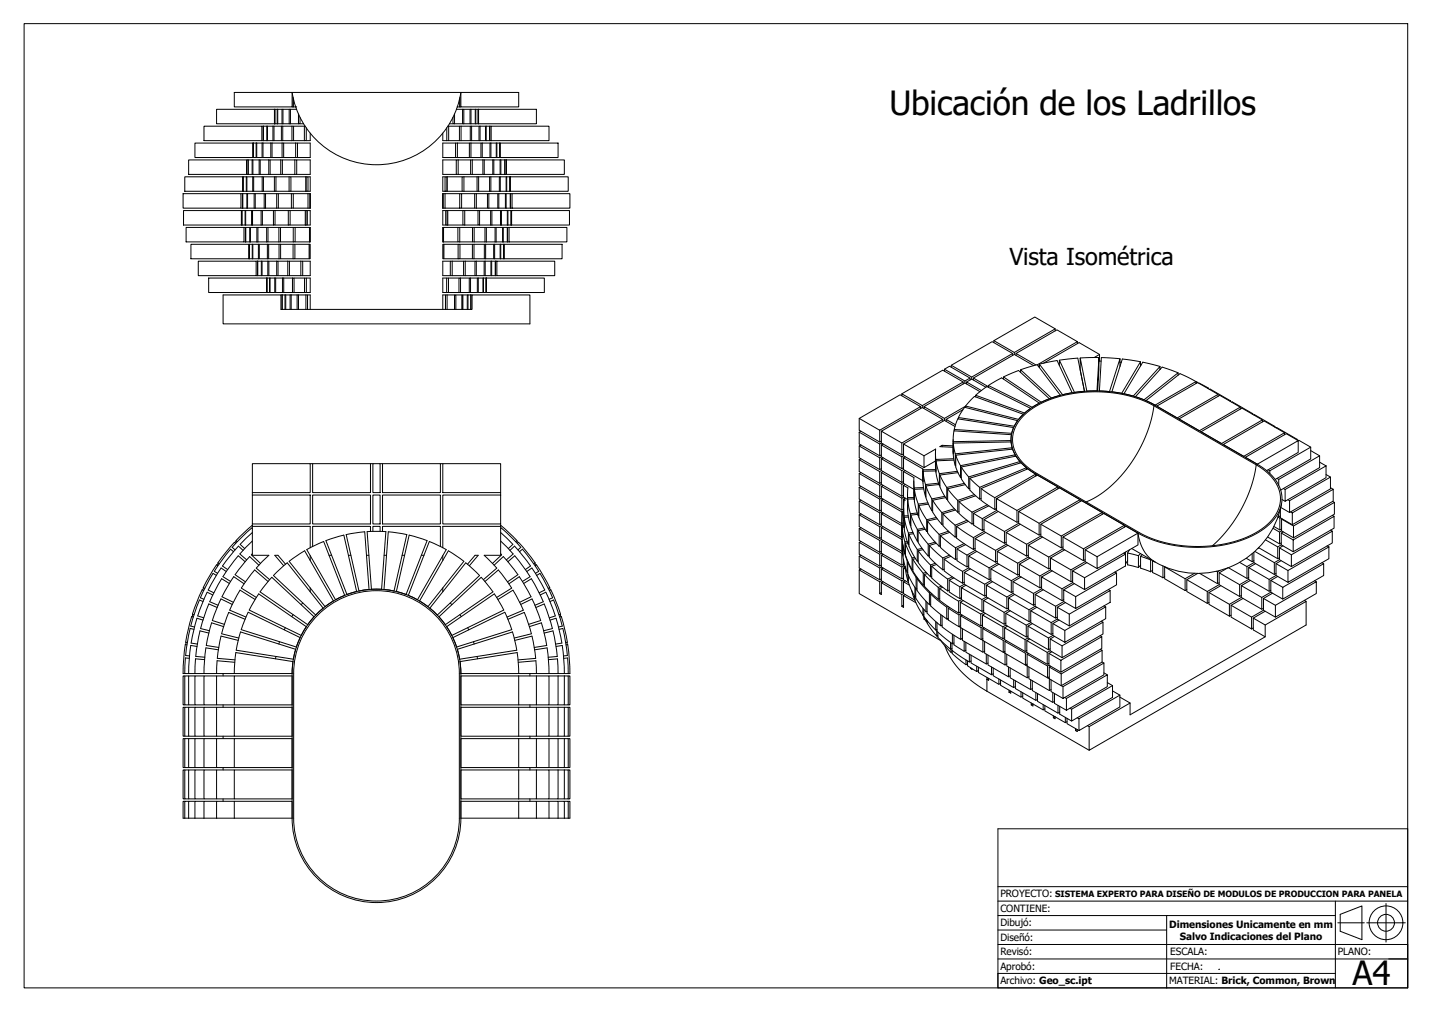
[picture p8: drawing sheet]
<svg xmlns="http://www.w3.org/2000/svg" width="297mm" height="210mm" viewBox="0 0 297 210" stroke-linecap="round" stroke-linejoin="round" font-family="sans-serif">
<defs><g id="words">
<g font-size="6.9">
<text x="184.5" y="23.9">Ubicación de los Ladrillos</text>
<text x="280.6" y="204.4">A4</text>
</g>
<text font-size="4.8" x="209.4" y="54.9">Vista Isométrica</text>
<g font-size="2.1">
<text x="207.5" y="189.2">CONTIENE:</text>
<text x="207.5" y="186.2">PROYECTO:</text>
<text x="207.5" y="195.2">Diseñó:</text>
<text x="207.5" y="192.2">Dibujó:</text>
<text x="242.5" y="192.5">Dimensiones Unicamente en mm</text>
<text x="244.7" y="194.9">Salvo Indicaciones del Plano</text>
<text x="207.5" y="201.2">Aprobó:</text>
<text x="207.5" y="198.2">Revisó:</text>
<text x="242.7" y="198.2">ESCALA:</text>
<text x="242.7" y="201.2">FECHA:</text>
<text x="277.5" y="198.2">PLANO:</text>
<text x="207.5" y="204.2">Archivo: Geo_sc.ipt</text>
<text x="242.5" y="204.2">MATERIAL: Brick, Common, Brown</text>
</g>
<text font-size="1.8" x="218.9" y="186.1">SISTEMA EXPERTO PARA DISEÑO DE MODULOS DE PRODUCCION PARA PANELA</text>
</g></defs>
<!-- layer: Visible (ISO) -->
<g fill="none" stroke="#000" stroke-width=".21">
<path d="M48.6 19.2h12v3h-12zM60.6 19.2h35M60.6 19.2a17.7 17.7 0 0 0 17.5 15 17.7 17.7 0 0 0 17.5-15M95.6 19.2h12v3h-12zM38.3 36.7h12v3h-12zM39.1 33.2h12v3h-12zM40.4 29.7h12v3h-12zM42.3 26.2h12v3h-12zM44.9 22.7h12v3h-12zM50.3 36.7h.8M50.3 39.7h.8M50.4 36.7v3"/>
<path d="M50.5 36.7v3M51.1 36.7h.1v3h-.1M51.1 36.7v3M51.1 36.2h7.1M51.1 33.2h.3M51.2 36.7h1.2M51.2 39.7h1.2M51.4 33.2l.1 3M51.4 33.2v3M51.5 33.2h.8M52.3 33.2h.2v3M52.3 33.2v3"/>
<path d="M52.4 36.7h.2v3h-.2M52.4 36.7v3M52.4 29.7h6.1M52.4 32.7h.7M52.5 33.2h1.3M52.6 29.7l-.1 3zM52.6 36.7h1.8M52.6 39.7h1.8M53.1 29.7v3M53.3 29.7v3h-.2M53.3 32.7h1.1M53.8 33.2h.2v3"/>
<path d="M53.8 33.2v3M54 33.2h1.7M54.3 26.2h6.3M54.3 29.2h6.3M54.4 29.7v3M54.4 36.7h.2v3h-.2M54.4 36.7v3M54.6 29.7v3h-.2M54.6 32.7h1.6M54.6 26.2v3M54.6 36.7h5.4M54.6 39.7h2.3"/>
<path d="M55.3 26.2v3M55.5 26.2v3M55.7 33.2h.3v3M55.7 33.2v3M56 33.2h2.2M56.2 29.7v3M56.4 29.7v3h-.2M56.4 32.7h2.1M56.6 26.2v3M56.8 26.2v3M56.9 36.7v3M56.9 25.7h5"/>
<path d="M56.9 22.7h4.6M57 22.7v3M57.2 36.7v3h-.3M57.2 39.7h2.8M57.5 22.7v3M57.6 22.7v3M58.2 33.2h.4v3h-.4M58.2 33.2v3M58.4 26.2v3M58.5 22.7v3M58.5 29.7h.3v3h-.3M58.5 29.7v3"/>
<path d="M58.6 36.2h2.6M58.6 33.2h2.6M58.7 26.2v3M58.7 22.7v3M58.8 29.7h2.5M58.8 32.7h2.5M60 36.7h.3v3h-.3M60 36.7v3M60 22.7v3M60.3 22.7v3M60.3 36.7h3.2M60.3 39.7h3.2"/>
<path d="M60.6 26.2h.3v3h-.3M60.6 26.2v3M60.6 22.2h.2M60.8 20.1v2.1M60.9 20.5l-.1 1.7M60.9 22.2h.4M60.9 26.2h2.4M60.9 29.2h2.2M61.2 33.2h.3v3h-.3M61.2 33.2v3M61.3 29.7h.4v3h-.4M61.3 29.7v3"/>
<path d="M61.3 22.2h.1M61.5 33.2h2.8v3h-2.8M61.7 29.7h2.6v3h-2.6M61.9 23.6v2.1M62.2 24.3v1.4h-.3M62.2 25.7h.8M63.1 26.2v3M63.5 36.7v3M63.5 36.7h.4v3h-.4M63.5 26.5v2.7h-.4M63.9 36.7h.4v3h-.4M64.3 27.6v1.6h-.8"/>
<path d="M91.8 27.6v1.6h.9M92.3 36.7h.4v3h-.4zM92.3 36.7h-.5v3h.5M92.7 26.5v2.7M92.9 26.2h2.4M93.1 26.2v3h-.4M93.1 29.2h2.2M93.2 25.7h.8M94 24.3v1.4h.3M94.3 25.7h1.6M94.3 23.6v2.1M94.5 29.7h-2.7v3h2.7"/>
<path d="M94.6 33.2h-2.8v3h2.8M94.7 22.7h1.2M94.9 22.2h.4M94.9 22.2h.1M94.9 29.7h-.4v3h.4M94.9 29.7h2.5M94.9 32.7h2.5M94.9 29.7v3M95 33.2h-.4v3h.4M95 36.2h2.6M95 33.2h2.6M95 33.2v3"/>
<path d="M95.3 20.5l.1 1.7M95.4 22.2h.2M95.4 20.1v2.1M95.6 26.2h-.3v3h.3M95.6 26.2h1.9M95.6 29.2h1.9M95.6 26.2v3M95.9 36.7h-3.2v3h3.2M95.9 22.7h.3v3M95.9 22.7v3h.3M96.2 25.7h1.3M96.2 22.7h1.3"/>
<path d="M96.2 36.7h-.3v3h.3M96.2 36.7h5.4M96.2 39.7h2.8M96.2 36.7v3M97.7 29.7h-.3v3h.3M97.7 29.7h2.1M97.7 32.7h2.1M97.7 29.7v3M97.7 22.7h-.2v3h.2M97.7 25.7h.9M97.7 22.7h.9M97.7 22.7v3"/>
<path d="M97.8 26.2h-.3v3h.3M97.8 26.2h1.6M97.8 29.2h1.6M97.8 26.2v3M98 33.2h-.4v3h.4M98 36.2h2.2M98 33.2h7.1M98 33.2v3M98.7 22.7h-.1v3h.1M98.7 25.7h.6M98.7 22.7h.6M98.7 22.7v3"/>
<path d="M99 36.7v3h.3M99.2 22.7v3zM99.3 22.7h12v3h-12zM99.3 39.7h6.6M99.3 36.7v3M99.6 26.2h-.2v3h.2M99.6 26.2h1.1M99.6 29.2h1.1M99.6 26.2v3M100 29.7h-.2v3h.2M100 29.7h1.6M100 32.7h1.6"/>
<path d="M100 29.7v3M100.2 33.2v3h.2M100.4 36.2h1.8M100.4 33.2v3M100.9 26.2h-.2v3h.2M100.9 26.2h.7M100.9 29.2h.7M100.9 26.2v3M101.6 26.2v3M101.6 26.2h.3M101.6 29.2h.3M101.8 36.7h-.2v3"/>
<path d="M101.8 36.7h1.8M101.8 36.7v3M101.8 29.7h-.2v3h.2M101.8 29.7h1.1M101.8 32.7h1.1M101.8 29.7v3M101.9 26.2h12v3h-12zM102.2 33.2v3h.2M102.4 36.2h1.3M102.4 33.2v3M103.1 29.7h-.2v3h.2M103.1 29.7h.7"/>
<path d="M103.1 32.7h.7M103.1 29.7v3M103.6 29.7l.1 3zM103.7 33.2v3h.2M103.8 29.7h12v3h-12zM103.8 36.7h-.2v3M103.8 36.7h1.2M103.8 36.7v3M103.9 36.2h1.2M103.9 33.2v3M104.7 33.2v3M104.8 33.2v3"/>
<path d="M105.1 33.2h12v3h-12zM105.1 36.7h-.1v3M105.1 36.7h.8M105.1 36.7v3M105.7 36.7l.1 3zM105.9 36.7h12v3h-12zM38 40.2h12v3h-12zM38.1 43.7h12v3h-12zM38.6 47.2h12v3h-12zM39.6 50.7h12v3h-12zM41.1 54.2h12v3h-12zM43.3 57.7h12v3h-12z"/>
<path d="M50 43.2h7.4M50 40.2h7.4M50.1 43.7h4.1M50.1 46.7h4.1M50.2 43.7v3M50.3 40.2v3M50.4 40.2v3M50.6 50.2h4.7M50.6 47.2h4.7M50.8 43.7v3M50.9 47.2v3M51 43.7v3"/>
<path d="M51 47.2v3M51.2 40.2v3M51.4 40.2v3M51.6 53.7h.7M51.6 50.7h.7M51.7 50.7v3zM51.8 47.2v3M51.9 47.2v3M52.2 43.7v3M52.3 50.7h.1v3h-.1M52.3 50.7v3M52.4 43.7v3"/>
<path d="M52.4 53.7h1.2M52.4 50.7h1.2M52.7 40.2v3M52.9 40.2v3M53.1 54.2h1.1M53.1 57.2h.3M53.3 47.2v3M53.4 54.2v3M53.5 54.2l-.1 3M53.5 57.2h.7M53.5 47.2v3M53.6 50.7h.2v3h-.2"/>
<path d="M53.6 50.7v3M53.8 53.7h1.7M53.8 50.7h1.7M54.2 43.7h.2v3h-.2M54.2 43.7v3M54.2 54.2h.2v3h-.2M54.2 54.2v3M54.4 54.2h1.2M54.4 57.2h1.2M54.4 43.7h5.4M54.4 46.7h2.3M54.8 40.2v3"/>
<path d="M55.1 40.2v3M55.3 57.7h5.4M55.3 47.2h.3v3h-.3M55.3 47.2v3M55.4 57.7v3M55.5 50.7h.2v3h-.2M55.5 50.7v3M55.6 54.2h.2v3h-.2M55.6 54.2v3M55.6 50.2h2.2M55.6 47.2h2.2M55.7 53.7h2.2"/>
<path d="M55.7 50.7h5.1M55.8 54.2h1.6M55.8 57.2h1.6M55.9 57.7v3M56 57.7v3M56.7 43.7v3M57 57.7v3M57 43.7v3h-.3M57 46.7h2.8M57.2 57.7v3M57.4 40.2h.3v3h-.3M57.4 54.2h.3v3h-.3"/>
<path d="M57.4 40.2v3M57.4 54.2v3M57.7 54.2h2M57.7 57.2h4.7M57.7 43.2h2.7M57.7 40.2h2.7M57.8 47.2h.4v3h-.4M57.8 47.2v3M57.9 50.7v3M58.2 50.2h2.6M58.2 47.2h2.6M58.2 50.7v3h-.3"/>
<path d="M58.2 53.7h2.6M58.6 57.7v3M58.9 57.7v3M59.7 54.2h.3v3M59.7 54.2v3M59.8 43.7h.4v3h-.4M59.8 43.7v3M60 54.2h2.4M60.2 43.7h3.3M60.2 46.7h3.3M60.4 40.2h.4v3h-.4M60.4 40.2v3"/>
<path d="M60.7 57.7h.3v3h-.3M60.7 57.7v3M60.8 50.7h.4v3h-.4M60.8 50.7v3M60.8 47.2h.4v3h-.4M60.8 47.2v3M60.8 40.2h3.5v3h-3.5M61 57.7h2.2M61.2 53.7h2.9M61.2 50.7h2.9M61.2 50.2h3.1M61.2 47.2h3.1"/>
<path d="M62.4 54.2h.4v3h-.4M62.4 54.2v3M62.8 54.2h1.5v3h-1.5M63.2 57.7h.3v3h-.3zM63.3 43.7v3M63.5 43.7h.2v3h-.2M63.5 43.7v3M63.5 57.7h.8v3h-.8M63.7 43.7h.6v3h-.6M63.9 40.2v3M64.1 50.7h.2v3h-.2zM64.2 47.2v3"/>
<path d="M64.3 40.2v3zM64.3 47.2v3M91.8 50.7h.3v3h-.3zM91.9 40.2v3zM91.9 47.2v3M91.9 50.2h3.1M91.9 47.2h3.1M92 47.2v3M92.1 53.7h2.9M92.1 50.7h2.9M92.3 40.2v3M92.5 43.7h-.7v3h.7"/>
<path d="M92.6 57.7h.4v3h-.4zM92.6 57.7h-.8v3h.8M92.7 43.7h-.2v3h.2M92.7 43.7v3M92.7 43.7h3.3M92.7 46.7h3.3M92.9 43.7v3M93 57.7h2.2M93.4 54.2h-1.6v3h1.6M93.8 54.2h-.4v3h.4M93.8 54.2h2.4M93.8 57.2h2.4"/>
<path d="M93.8 54.2v3M95 50.7h.4v3h-.4zM95.4 40.2h.4v3h-.4zM95.4 40.2h-3.6v3h3.6M95.4 47.2h-.4v3h.4M95.4 50.2h2.6M95.4 47.2h2.6M95.4 47.2v3M95.4 53.7h2.6M95.4 50.7h2.6M95.5 57.7h-.3v3M95.5 57.7h1.8"/>
<path d="M95.5 57.7v3M95.8 43.2h2.7M95.8 40.2h2.7M96.4 43.7h-.4v3h.4M96.4 43.7h9.7M96.4 46.7h2.7M96.4 43.7v3M96.5 54.2h-.3v3h.3M96.5 54.2h2M96.5 57.2h2M96.5 54.2v3M97.6 57.7h-.3v3"/>
<path d="M97.6 57.7h1.4M97.6 57.7v3M98.3 50.7h-.3v3h.3M98.3 53.7h2.2M98.3 50.7h2.2M98.3 50.7v3M98.4 47.2h-.4v3h.4M98.4 50.2h6.8M98.4 47.2h6.8M98.4 47.2v3M98.8 54.2h-.3v3h.3M98.8 54.2h1.6"/>
<path d="M98.8 57.2h1.6M98.8 54.2v3M98.8 40.2h-.3v3h.3M98.8 43.2h2.3M98.8 40.2h2.3M98.8 40.2v3M99.1 43.7v3h.4M99.2 57.7h-.2v3h.2M99.2 57.7h1M99.2 57.7v3M99.5 46.7h6.6M99.5 43.7v3"/>
<path d="M100.3 57.7h-.1v3h.1M100.3 57.7h.6M100.3 57.7v3M100.6 47.2v3M100.6 54.2h-.2v3h.2M100.6 54.2h1.2M100.6 57.2h1.2M100.6 54.2v3M100.7 50.7h-.2v3h.2M100.7 53.7h1.7M100.7 50.7h1.7M100.7 50.7v3"/>
<path d="M100.8 57.7v3zM100.9 47.2v3M100.9 57.7h12v3h-12zM101.4 40.2h-.3v3h.3M101.4 43.2h1.9M101.4 40.2h1.9M101.4 40.2v3M101.8 43.7v3M102 54.2h-.2v3h.2M102 54.2h.7M102 57.2h.7M102 54.2v3"/>
<path d="M102 43.7v3M102.6 50.7h-.2v3h.2M102.6 53.7h1.1M102.6 50.7h1.1M102.6 50.7v3M102.7 47.2v3M102.8 54.2v3M102.8 54.2h.3M102.8 57.2h.3M102.9 47.2v3M103.1 54.2h12v3h-12zM103.5 40.2h-.2v3h.2"/>
<path d="M103.5 43.2h1.3M103.5 40.2h1.3M103.5 40.2v3M103.8 43.7v3M103.9 50.7h-.2v3h.2M103.9 50.7v3M103.9 53.7h.7M103.9 50.7h.7M104 43.7v3M104.2 47.2v3M104.4 47.2v3M104.5 50.7v3z"/>
<path d="M104.6 50.7h12v3h-12zM105 40.2h-.2v3h.2M105 43.2h.8M105 40.2h.8M105 40.2v3M105.2 43.7v3M105.3 47.2v3M105.3 50.2h.3M105.3 47.2h.3M105.4 43.7v3M105.6 47.2h12v3h-12zM105.9 40.2v3"/>
<path d="M105.9 43.2h.3M105.9 40.2h.3M106 43.7v3M106.1 43.7h12v3h-12zM106.2 40.2h12v3h-12zM46.3 61.2h12v3h39.6v-3h12v6h-63.6zM55.3 60.7h5.4M58.3 61.2h5.2M58.5 61.2v3M58.6 61.2v3M59.1 61.2v3M59.3 61.2v3"/>
<path d="M60.2 61.2v3M60.4 61.2v3M61 60.7h2.2M61.6 61.2v3M61.9 61.2v3M63.5 61.2h.3v3M63.5 61.2v3M63.8 61.2h.5v3M92.4 61.2h-.6v3M92.7 61.2h-.3v3M92.7 61.2h1.6M92.7 61.2v3"/>
<path d="M93 60.7h6M94.3 64.2v-3h.3v3M94.6 61.2h1.2M95.8 64.2v-3h.2v3M96 61.2h.9M97.1 61.2h-.2v3M97.1 61.2h.5M97.1 61.2v3M97.6 61.2l.1 3M97.6 61.2v3M97.7 61.2h.2M99.2 60.7h1"/>
<path d="M100.3 60.7h.6M195.9 77v-.4l4.2 2.4v.4M195.9 76.6l1.1-.6 4.2 2.4v.4M197.3 75.8l4.3 2.4M199.8 79.6v-.4l-4.2-2.4-8.5 4.9M199.8 79.2l-8.5 4.9M200.5 79.6v-.4l3.1 1.8M200.5 79.2l1.1-.6 2.9 1.7M201.2 78.4l-1.1 .6M201.9 78.4l3.1 1.8M205 80l2.8-1.6 7.8 5.2-1.5 .9-9.1-4.5v.3M206.2 70.7l8.4-4.9 4.3 2.4-8.5 4.9z"/>
<path d="M206.2 70.7v.4M208.2 78.2l3.1-1.4 6.4 5.9-1.7 .7-7.8-5.2v.4M210 73.7v-.4l-4.2-2.4-8.5 4.9v.4M210 73.3l-8.4 4.9v.4M210.4 73.1v.4M210.8 73.7v-.4l8.4-4.9 4.3 2.5-8.3 4.8M210.8 73.3l4.1 2.4M214.4 75.8l-4-2.3-8.5 4.9v.4M215.1 75.6l4.9 6.4-1.9 .6-6.4-5.9v.5M215.1 75.6l-3.4 1.1M215.4 76l.2 .1M215.6 75.5l3.7-.7 3.1 6.7-2 .4-4.8-6.4v.7"/>
<path d="M215.6 75.8l-.2 .2M218.9 68.2v.4M219.7 75.8v-1.1l3.2 6.7 2-.2M219.7 74.7l3.9-.4 1.3 6.9M223.5 70.9v.4M227 74.2l1.1-.7v1.4M227.9 74.2l-3.8 .1M227.9 74.9h.5M228.1 73.5l-4.3-2.4-7.3 4.2M232.3 74.4l-3.8-.2-.5 6.9 2.1 .1 2.2-6.8v1.6M232.3 75.1h.3M236.6 75l-3.8-.5-2.2 6.8 2.1 .3 3.9-6.6v.9"/>
<path d="M236.6 75.7h.1M240.6 76l-3.6-.9-3.9 6.6 2 .5 5.5-6.2v.6M240.6 76.5h.1M244.4 77.3l-3.3-1.2-5.6 6.2 1.8 .6 7.1-5.6v.5M248.1 79.1l-3.3-1.6-7.1 5.6 1.9 .9M248.1 79.1l-8.5 4.9M248.1 79.1v.4M248.1 79.2l.2 .1M248.3 79.4v-.1l-.2 .2M248.7 79.5l2 1M52.3 96.2h12v6h-12zM64.3 96.2h.5"/>
<path d="M64.8 96.2h12v6h-12zM76.8 96.2h.5M77.3 96.2h1.5v6h-1.5zM78.8 96.2h.5M79.3 96.2h12.1v6h-12.1zM91.4 96.2h.4M91.8 96.2h12v6h-12zM178.2 86.8l8.5-4.9 4.3 2.4-8.5 4.9zM178.2 86.8v2.4l4.3 2.5 .3-.2M178.2 95.4l4.3 2.4M178.2 95.4v2.4l4.3 2.5M178.2 89.6v2.5l4.3 2.4"/>
<path d="M178.2 92.5v2.5l4.3 2.4M178.2 98.2v2.5l4.3 2.4M178.2 89.6l4.3 2.5M178.6 92.3l-.4 .2 4.3 2.5M178.6 98l-.4 .2 4.3 2.5M178.6 89.4l-.4 .2M178.6 95.2l-.4 .2M182.5 92.1l.3-.2 4.3 2.4 .3-.2M182.5 89.2v2.5M182.5 92.1v2.4M182.5 95v2.4M182.5 97.8v2.5"/>
<path d="M182.8 89.4l8.5-4.9 4.3 2.5-8.5 4.9zM182.8 98l4.3 2.5M182.8 89.4v2.5M182.8 92.3v2.4M182.8 95.2v2.4M182.8 98v2.5M182.8 97.6l4.3 2.5M182.8 92.3l4.3 2.4M182.8 94.7l4.3 2.5M182.8 94.3l-.3 .2M182.8 97.6l-.3 .2M182.8 97.2l-.3 .2"/>
<path d="M182.8 94.7l-.3 .3M183.2 95l-.4 .2 4.3 2.4M183.2 92.1l-.4 .2M183.2 97.8l-.4 .2M187.1 82.1v-.4l4.2 2.4v.4M187.1 91.9v2.4M187.1 94.7v2.5M187.1 97.6v2.5M187.4 95l4 2.3v2.4l-4-2.3M187.4 97.8l2.2 1.2v2.2M187.4 92.1l4.3 2.4M187.4 94.5l-.3 .2"/>
<path d="M187.4 97l-.3 .2M187.4 99.8l-.3 .3M187.4 97.4l-.3 .2M187.8 94.7l-.4 .3v2.4M187.8 97.6l-.4 .2v2.5M189.5 99.8l.1 3.9M191 84.3v.4M191.4 97.3v.1M191.5 97.7v2.9l.5 2.4M191.5 97.7l.5 2.8M191.7 84.7v-.4l4.2 2.5v.4M194 94l.1 3.7"/>
<path d="M194.1 97.4h-2.7l.1 2.5-.1-.2M194.1 97.7h-2.6M194.1 95.3v-2.2l-2.4 1.4v2.5l2.3-1.4M194.2 95.6v2.4l.7 2.7M194.2 95.6l.7 2.7M194.9 98.3v2.4M195 98.5v2.5l1.4 2.6M195 98.5l1.4 2.6M195.4 92.4v.3M195.4 92.4l-.4 .2 2.7 .2M195.4 92.4l2.3 .1M195.6 87v.4"/>
<path d="M195.9 87.2l-8.5 4.9v2.4l4.3 2.5M195.9 87.2l2.2 1.3M196.3 87.4v-.4l1.9 1.1M197.7 91.2v2.9v-2.5M197.7 91.6l12-.2v.3M197.7 91.9l.5 2.2M197.8 95.1l-3.7 .2 .1 2.4M197.9 95.4l-3.7 .2M197.9 89.1l.8-2.2 11.6 1.8-.4 1.2-12-.8v.3M198.2 94.1v2.5M198.2 94.4l1 2.2M198.6 97.8l-3.7 .5"/>
<path d="M198.7 98l-3.7 .5M198.8 86.6l1.3-2.1 11 2.8-.7 1.1-11.6-1.8v.3M199.4 96.9l1.5 2M199.7 85l-3.4 2M200.3 84.2l1.8-2 10.2 3.7-1 1.1-11-2.8v.3M200.3 84.2l-4.4 2.6M201.2 99.2l2 1.9M202.4 82l2.3-1.8 9.1 4.5-1.3 1-10.1-3.7v.3M203.3 81.2l-3.2-1.8-8.4 4.9M209.7 91.4l.1-1.2-11.9-.8-.2 2.2M209.7 91.7l-12 .2 .1 2.8 .4 1.9M209.7 91.7l.3 1.2"/>
<path d="M210 93v.2M210 93.2v-.3l-11.8 1.2M210.6 94.3l-.6-1.1-11.8 1.2v2.5l1 2.1M210.6 94.6v-.3l-11.4 2.3v2.4h.2M211.6 95.7l-.9-1.1-11.3 2.3v2.4l1.5 2.1M211.6 96v-.3l-10.7 3.2v2.5l.3-.1M212.4 86.2a21 21 0 0 1 13.8-4.9 25.3 25.3 0 0 1 13.2 2.9l21.2 12.2a8.7 8.7 0 0 1 5 6.9 8.2 8.2 0 0 1-4.4 6.8 26.6 26.6 0 0 1-24.9 .3l-21.2-12.2a8.7 8.7 0 0 1-5.1-6.9 7 7 0 0 1 2.4-5.1zM212.9 97l-1.1-1-10.6 3.2v2.4l2 1.9M212.9 97.4v-.4l-9.7 4.1v2.4l.3-.1M214.8 98.7v-.4l-8.4 4.9v2.5l.3-.2M214.8 98.3l-1.6-1.1-9.7 4.1v2.5l2.9 1.9M214.8 98.3l21.3 12.3"/>
<path d="M227.7 81.1l.2-6.9-.4 6.9h-2.1l-1.3-6.8v2.4l.9 4.5M239.6 84a27.3 27.3 0 0 0-25 .2 8.7 8.7 0 0 0-4.9 7.1 8.6 8.6 0 0 0 4.7 6.8l.4 .2M239.6 84l21.2 12.3M250.5 80.6l.2-.1v.1M250.9 80.8l.1-.1 4.3 2.5h-.2M252.7 81.8l-8.5 4.9-4.3-2.5 8.5-4.9 4.3 2.5v.4M255.3 83.2v.1M255.5 83.4h.1l4.3 2.4-.2 .1M257.3 84.4l-8.5 4.9-4.3-2.4 8.5-4.9 4.3 2.4v.5M259.9 85.8v.1M260.1 86.1l.1-.1 4.3 2.5h-.2M260.8 96.3l8.5-4.9v2.4l-6.6 3.8"/>
<path d="M260.8 96.3a8.9 8.9 0 0 1 5.1 7 8.4 8.4 0 0 1-4.5 6.9 27.3 27.3 0 0 1-21.1 2.2l-2.5-.9-1.7-.9M261.9 87.1l-8.5 4.9-4.3-2.5 8.5-4.8 4.3 2.4v.4M263 97.4l.4 .2M263.4 97.6l8.5-4.9v2.5l-7.4 4.2M263.4 97.6v.6M264.5 88.5v.1M264.7 88.7h.1l4.3 2.4-.2 .1M264.9 99.2l.3 .2M266.5 89.8l-8.5 4.9-4.3-2.5 8.5-4.9 4.3 2.5v.4M269.1 91.1v.2M271.9 92.7l-5.1-2.7-8.5 4.9M271.9 93.5l1.8 1"/>
<path d="M273.7 95.9l1.4 .7M275.1 98.4l.9 .6M44.9 119.3l-.7-.4-1.4 2.5-1.2 2.6 .7 .3M45.2 117.4l-.3-.2-1.4 2.3-1.3 2.4 .3 .1M45.3 116.8l-.3 .4M46.2 119.6l1.6 1M46.9 118.5l-1-.7-1.3 1.9-1.4 2.7 1.2 .6M48.4 114.4l-.6-.5-1.7 2.2-1.6 2.4 .6 .4M48.9 112.7l-.3-.2-1.8 2-1.6 2.2 .3 .2M49 112.2l-.3 .3M50.4 114.2l-.9-.9-1.5 1.7-1.9 2.4 1.1 .7M50.8 116.5l-1.4-1.2-3.2 4.3"/>
<path d="M52.3 102.7h12v6h-12zM52.3 109.7l-.1-.2-1.1 1-2.9 3 .6 .5M52.3 102.2v.5M52.3 108.7v.5M52.3 114.9l-.2 .2 1.9 1.8M52.3 112.2l-2.5 2.7 1.4 1.2M52.3 108.9l-3.3 3.2 .2 .3M52.4 110.5l-2.6 2.4 1 .9M53.7 117.2l-1.9-1.8-1.8 2.1-1.2 1.7 2.1 1.5M56.4 119.7l8.7 8.2-1.3 1.7-9.9-6.8zM57.2 118.9l2.4-2.2 7.4 9.4-1.5 1.5-8.8-8.2zM59.2 117l-1.5-1.8h-.7l1.8 2.1"/>
<path d="M60 116.4l3.2-2.2 6 10.4-1.8 1.2zM63.6 114l3.5-1.7 4.4 11.2-1.9 .9zM64.3 113.6v-4.4h-12v6h3.5l-2.6 2.6 2.7 2.4M64.3 115.2v1.1M64.8 102.7h12v6h-12zM67.6 112.1l3.7-1.1 2.7 11.7-2 .6zM68.3 115.2h.5M71.8 110.9l3.9-.6 .8 12-2 .3zM72.3 115.2h.5M76 115.2h.5M76.2 110.3l.8 11.9h2.2l.8-11.9M76.2 110.3h3.8"/>
<path d="M76.8 110.2v-1h-12v4.1M77.3 102.7h1.5v6h-1.5zM77.3 110.2v-1h1.5v1M79.3 102.7h12.1v6h-12.1zM79.3 110.2v-1h12.1v4.1M79.7 115.2h.5M80.5 110.3l3.9 .6-2.7 11.7-2-.3zM83.4 115.2h.5M84.9 111l3.7 1.1-4.4 11.2-2-.6zM87.4 115.2h.5M89.1 112.3l3.5 1.7-6 10.4-1.9-.9zM91.8 102.7h12v6h-12z"/>
<path d="M91.8 113.6v-4.4h12v6h-3.4l2.6 2.6-2.7 2.4M91.8 115.2v1.1M96.6 116.7l2.9 2.7-8.8 8.2-1.5-1.5zM97 117l1.5-1.8h.7l-1.8 2.2M102.5 117.2l1.9-1.8 1.4 1.6 1.6 2.2-2.1 1.5M103.8 109.7l.2-.2 1.1 1 2.9 3-.6 .6M103.8 102.2v.5M103.8 108.7v.5M103.8 110.5l2.6 2.4M103.8 112.2l2.6 2.7-1.4 1.2M103.9 108.9l3.3 3.2-.2 .3M103.9 114.9l.2 .2-1.9 1.8"/>
<path d="M105.4 116.5l1.4-1.2 1.4 1.8 1.8 2.5-1.6 1M105.8 114.2l.9-.9 1.5 1.7 1.8 2.4-1 .7M106.4 112.9l-1 .9M107.2 112.2l.3 .3M107.3 112.7l.3-.2 1.8 2.1 1.6 2.1-.3 .2M107.8 114.4l.6-.5 1.7 2.2 1.6 2.4-.6 .4M109.3 118.5l1-.7 1.6 2.6 1.1 2-1.2 .6M110.9 116.8l.3 .4M111 117.4l.3-.2 1.4 2.3 1.3 2.4-.3 .1M111.3 119.4l.7-.5 1.4 2.5 1.2 2.6-.7 .3M178.2 118.2v4.9l16.9 9.8M178.2 115.4v2.4l4.3 2.5 .3-.2"/>
<path d="M178.2 112.5v2.5l4.3 2.4 .3-.2M178.2 101.1v2.4l4.3 2.5M178.2 103.9v2.5l4.3 2.4M178.2 106.8v2.4l4.3 2.5M178.2 109.6v2.5l4.3 2.4M178.2 101.1l4.3 2.4M178.2 106.8l4.3 2.4M178.6 103.7l-.4 .2 4.3 2.5M178.6 109.4l-.4 .2 4.3 2.5M178.6 115.2l-.4 .2 4.3 2.4 .3-.2M178.6 112.3l-.4 .2 4.3 2.5 .3-.3M178.6 118l-.4 .2 4.3 2.5 .3-.2"/>
<path d="M178.6 100.9l-.4 .2M178.6 106.6l-.4 .2M182.5 100.7v2.4M182.5 103.5v2.5M182.5 106.4v2.4M182.5 109.2v2.5M182.5 112.1v2.4M182.5 115v2.4M182.5 117.8v2.5M182.8 109l4.3 2.4M182.8 114.7l4.3 2.5 .3-.2M182.8 117.6l4.3 2.5 .3-.2"/>
<path d="M182.8 100.5l4.3 2.4M182.8 100.9v2.4M182.8 103.7v2.5M182.8 106.6v2.4M182.8 109.4v2.5M182.8 112.3v2.4M182.8 115.2v2.4M182.8 118v2.5M182.8 103.3l4.3 2.5M182.8 103.7l4.3 2.5M182.8 106.2l4.3 2.4M182.8 109.4l4.3 2.5"/>
<path d="M182.8 111.9l4.3 2.4M182.8 100.1l-.3 .2M182.8 102.9l-.3 .2M182.8 100.5l-.3 .2M182.8 103.3l-.3 .2M182.8 105.8l-.3 .2M182.8 109l-.3 .2M182.8 111.5l-.3 .2M182.8 108.6l-.3 .2M182.8 106.2l-.3 .2M182.8 114.3l-.3 .2M182.8 111.9l-.3 .2"/>
<path d="M183.2 100.7l-.4 .2 4.3 2.4M183.2 106.4l-.4 .2 4.3 2.4M183.2 112.1l-.4 .2 4.3 2.4h.1M183.2 117.8l-.4 .2 4.3 2.5 .3-.2M183.2 115l-.4 .2 4.3 2.4 .3-.2M183.2 103.5l-.4 .2M183.2 109.2l-.4 .2M187.1 100.5v2.4M187.1 103.3v2.5M187.1 106.2v2.4M187.1 109v2.5M187.1 111.9v2.4"/>
<path d="M187.1 114.7v2.5M187.1 117.6v2.5M187.1 108.3v3.1M187.1 108.6h.1M187.1 109.2l.1 2.9 .5 2.7M187.1 109.2l.6 3.2M187.1 111.8v.1M187.2 112.3l.1 2.9M187.2 114.3h-.1M187.3 113v2.2M187.3 113.2a10.2 10.2 0 0 0 .3 3.7l.6 1.8M187.4 100.7l.9 .5v2"/>
<path d="M187.4 116.1v1.3l.4 .2-.4 .2M187.4 103.1l.8 .5M187.4 100.3l2.1 1.2M187.4 100.3l-.3 .2M187.4 102.7l-.3 .2M187.4 105.6l-.3 .2M187.4 103.1l-.3 .2M187.4 106l-.3 .2M187.4 106.4l-.1-.1-.2 2.7M187.4 106v-2.5l.4 .2h-.2l-.1 1v2.3M187.4 105.5l.1 4M187.5 113.9l.7 2.4"/>
<path d="M187.5 109h-.4v2.4M187.5 109.2h-.4M187.5 107v2.5M187.5 109.5h.1M187.6 107.3l.8 3.3M187.7 112.4v2.4M187.8 117.5l.5 3M187.8 100.5l-.4 .2v2.4M187.8 103.3l-.4 .2M187.8 112.7v2.4l1.4 3.1M187.8 112.7l1.4 3M187.8 118l-.4-.2v2.5l1 .6"/>
<path d="M187.8 114.8h-.1M188.2 112.3l-.5 .1M188.2 102.6l.1 3.1M188.2 116.3v2.4h.1M188.3 103.5v2.9l.5 2.6M188.3 103.5l.5 3.1M188.3 112.6l-.5 .1M188.3 116.6a5.1 5.1 0 0 0 .6 3.8l1.1 1.8M188.3 116.6l1.7 3.1M188.3 119.1l.1 1.4M188.4 116.6h-.1M188.4 107h-.9"/>
<path d="M188.4 119.3a7 7 0 0 0 1.1 4.1l.3 .4a4.3 4.3 0 0 0 .8 2.5l.8 1.3M188.4 107.3h-.8v2.4l.8 3.3M188.5 110.8l1.8 3.2M188.8 106.6v2.4M188.9 106.8v2.5l1.4 2.9M188.9 106.8l1.4 3M188.9 109h-.1M189.2 115.7v2.5M189.4 116v2.4l2.1 2.9M189.4 116l2.1 2.9M189.4 118.1l-.2 .1M189.4 110.4l-1 .2v2.4h.1"/>
<path d="M189.5 110.7l-1 .1a5.1 5.1 0 0 0 .7 3.8l1.1 1.8M189.6 103.2h-1.3v2.5M189.6 103.5h-1.3M189.7 101.5v2.4l.8 3.1M189.7 101.5l.8 3.1M189.7 115.6l-.5 .1M189.9 115.9l-.5 .1M190 119.7v2.5M190.2 119.7h-.2M190.3 106.4l-1.5 .2M190.3 109.8v2.4M190.4 106.7l-1.5 .1"/>
<path d="M190.4 120h-.2M190.4 110.1v2.4l2.1 2.8M190.4 110.1l2.1 2.8M190.4 112.2h-.1M190.5 114.2l2.5 3M190.5 104.6v2.4M190.6 104.8v2.5l1.6 3M190.6 104.8l1.6 3M190.6 107h-.1M191.3 113.7l-1 .3v2.4h.2M191.5 114l-1 .2v2.5l2.5 2.9M191.5 118.9v2.4"/>
<path d="M191.6 101.1l-2 .1 .1 2.5M191.6 101.4l-1.9 .1M191.7 109.5l-1.4 .3M191.7 119.2v2.4l2.9 2.7M191.7 119.2l2.9 2.6M191.9 109.8l-1.5 .3M192 100.5v2.5M192.1 100.8v2.4l1.2 2.7M192.1 100.8l1.2 2.7M192.1 102.9l-.1 .1M192.1 118.7l-.6 .2M192.2 107.8v2.5"/>
<path d="M192.4 119l-.7 .2M192.4 108.1v2.4l2.4 2.8M192.4 108.1l2.4 2.7M192.4 110.2l-.2 .1M192.5 104.3l-2 .3M192.5 112.9v2.4M192.6 104.6l-2 .2M192.8 113.1v2.5l2.8 2.6M192.8 113.1l2.8 2.6M192.8 115.3h-.3M193.3 117.4v2.5l3.3 2.7M193.3 117.4l3.3 2.7"/>
<path d="M193.3 103.5v2.4M193.5 103.8v2.4l1.9 2.6M193.5 103.8l1.9 2.5M193.5 105.9h-.2M194 112.4l-1.5 .5M194 116.8l-1 .4v2.4l.3-.1M194.2 107.3l-2 .5M194.2 112.7l-1.4 .4M194.3 117.1l-1 .3M194.4 107.6l-2 .5M194.7 100.2l-2.7 .3M194.8 100.5l-2.7 .3"/>
<path d="M194.8 110.8v2.5M195 100.7h-.1M195.1 111.1v2.4l3.1 2.6M195.1 111.1l3.1 2.5M195.1 113.2l-.3 .1M195.4 106.3v2.5M195.6 115.7v2.5M195.6 106.6v2.4l2.5 2.4M195.6 106.6l2.5 2.3M195.6 108.7l-.2 .1M195.8 116l3.9 2.5M195.8 118.1l-.2 .1"/>
<path d="M196 102.9l-2.7 .6M196.2 103.2l-2.7 .6M196.4 101.1v2.5M196.6 101.4v2.4l2.1 2.4M196.6 101.4l2.1 2.4M196.6 103.5l-.2 .1M196.7 110.2l-1.9 .6M196.9 115.2l-1.3 .5M197 110.4l-1.9 .7M197.2 115.4l-1.4 .6v2.4l3.9 2.6M197.5 119.6l-.9 .5M197.9 119.9l-1 .4v2.5l2.2 1.4"/>
<path d="M198 105.5l-2.6 .8M198.1 108.9v2.5M198.2 113.6v2.5M198.2 105.8l-2.6 .8M198.4 109.2l3.5 2.3M198.4 111.3l-.3 .1M198.5 113.8l2.1 1.3M198.5 115.9l-.3 .2M198.7 103.8v2.4M198.9 104v2.5l2.7 2.2M198.9 104l2.7 2.2M198.9 106.1l-.2 .1"/>
<path d="M200 112.8l-1.8 .8M200 118.7v2.5l4.3 2.4 .3-.2M200 100.3l-3.6 .8M200.2 100.5l-3.6 .9M200.3 113l-1.8 .8v2.5l2.1 1.3M200.6 107.9l-2.5 1M200.9 108.1l-2.5 1.1v2.4l3.5 2.4M200.9 117.8l-1.2 .7v2.5l.3-.2M200.9 115.3v2.5l4.3 2.4 .3-.2M201.3 118l-1.3 .7 4.3 2.5 1.2-.8M201.6 106.2v2.5M202 106.5l1.8 1.1"/>
<path d="M202 108.5l-.4 .2M202.1 102.6l-3.4 1.2M202.3 114.2l-1.7 .9v2.5l.3-.2M202.3 111.7v2.5l4.2 2.4 .4-.2M202.4 102.8l-3.5 1.2M202.6 114.4l-1.7 .9 4.3 2.5 1.7-1M203.5 101.3l2.9 1.9M204.1 110.2l-2.2 1.3v2.5l.4-.2M204.1 107.8v2.4l4.3 2.5 .3-.2M204.5 110.4l-2.2 1.3 4.2 2.5v2.4M204.8 104.7l-3.2 1.5M205.1 104.9l-3.1 1.6v2.4l1.8 1.1"/>
<path d="M205.2 117.8v2.4M205.5 118v2.4l4.3 2.5 .3-.2M206.7 105.9l-2.9 1.7v2.4l.3-.2M206.7 103.4v2.5l4.2 2.4 .4-.2M206.9 114.4v2.4l4.2 2.5 .4-.2M207.1 106.1l-3 1.7 4.3 2.4 2.9-1.7M207.2 117l-1.7 1 4.3 2.4 1.7-.9M208.4 110.2v2.5M208.7 110.4v2.5l4.2 2.4 .4-.2M208.7 112.9l-2.2 1.3M209.1 113.1l-2.2 1.3 4.2 2.4v2.5M211.3 106.1v2.4l4.2 2.5 .4-.2"/>
<path d="M211.5 117v2.5l4.2 2.4 .4-.2M211.7 108.7l-3 1.7 4.2 2.5 3-1.7M211.8 119.7l-1.7 .9 4.3 2.5 1.7-1M212.9 112.9v2.4M213.3 113.1v2.4l4.2 2.5 .4-.2M213.3 115.5l-2.2 1.3M213.7 115.7l-2.2 1.3 4.2 2.5v2.4M215.9 108.7v2.5l4.2 2.4 .4-.2M216.1 119.7v2.4l4.2 2.5 .3-.2M216.3 111.4l-3 1.7 4.2 2.4 3-1.7M217.5 115.5v2.5M217.9 115.7v2.5l4.2 2.4 .4-.2"/>
<path d="M217.9 118.2l-2.2 1.3M218.3 118.4l-2.2 1.3 4.2 2.4v2.5M219.4 101.4v-.4l-4.2-2.5-8.5 4.9 4.2 2.5v2.4M219.4 101l-8.5 4.9M220.5 111.4v2.4l4.2 2.5 .4-.2M220.8 114l-2.9 1.7 4.2 2.5 3-1.7M222.1 118.2v2.4M224 104v-.4l-4.2-2.4-8.5 4.9 4.2 2.4v2.5M224 103.6l-8.5 4.9M225 119.8l8.5-4.9v2.5l-8.5 4.9zM225 119.8l-2.5-1.4v2.4M225.1 114l2.5 1.5"/>
<path d="M225.4 116.7l-2.9 1.7M227.6 115.5l8.5-4.9v2.4l-8.5 4.9zM228.6 106.7v-.4l-4.2-2.5-8.5 4.9 4.2 2.5v2.4M228.6 106.3l-8.5 4.9M231.3 118.7l.3 .2M233.1 114.7l.4 .2M233.2 109.4v-.5l-4.2-2.4-8.5 4.9 4.2 2.4v2.5M233.2 108.9l-8.5 4.9M233.3 114.6h.1M233.5 114.5l-.1 .4M233.9 114.7l2.2 .6M233.9 114.7v2.5l2.2 .5"/>
<path d="M233.9 116.3l-.4 .7M234.3 114l-.4 .7M236.1 110.6l-2.5-1.5-8.5 4.9v2.5l2.5 1.4M236.1 115.3v2.4M236.6 114.8l-.5 .5M236.6 115.4l2.1 .7M236.6 115.4v2.4l2.1 .8M236.6 117.2l-.5 .5M236.9 115l-.3 .4M238.7 116.1v2.5M238.7 116.1h.1M239.1 116.3l.3 .1"/>
<path d="M239.1 118.3l-.4 .3M239.1 116.3v2.5l2.1 1M241.2 117.4v2.4M241.6 117.6l4.2 2.4M241.6 119.6l-.4 .2M241.6 117.6v2.4l4.2 2.5M247.8 118.9l-2 1.1v2.5M248.5 118.9l-2.3 1.3v2.5l4.2 2.4M248.8 118.9l3.7 2.2 .4-.2M252.3 118.5l.2 .1v2.5M252.9 118.8v2.5l4.2 2.4 .4-.2M253.1 118.3l-.6 .3"/>
<path d="M254.7 117.8l-1.8 1 4.2 2.5v2.4M254.8 117.7l3.9 2.3 .3-.2M257.1 116.6l1.6 .9v2.5M258.5 115.8l1.2 .7 .4-.2M259 117.7v2.5l4.3 2.4 .3-.2M259.7 114.8v1.7M260.1 114.5v2.2l4.2 2.5 .4-.3M260.1 116.7l-1.4 .8M260.3 114.4l4 2.3v2.5M260.4 116.9l-1.4 .8 4.3 2.5v2.4M261.1 113.6l3.9 2.3 .4-.2M261.1 113.6l-.2 .2"/>
<path d="M262.5 112l2.5 1.4v2.5M262.9 111.4l2.5 1.4 .4-.2M264 109.6l1.4 .8v2.4M264.2 109.2l1.3 .7 .3-.2M264.7 116.9l2.5 1.4M264.7 119.4l2.5 1.4M264.7 119.4l-1.4 .8M265 119.6l-1.4 .8 2.5 1.4M265.1 107.2l.4 .3v2.4M265.2 106.8v.4M265.2 100.6v-1.2l8.5-4.9v2.5l-8 4.7M265.4 116.1l-1.1 .6"/>
<path d="M265.6 105.6v1.8l2.5 1.4M265.6 107l-.5 .1M265.6 107.4l-.1 .1M265.7 105.2l1.8 1.1M265.7 116.3l-1 .6v2.5M265.8 110.6l2.4 1.4M265.8 113l-.8 .4M265.8 104.5a17.7 17.7 0 0 1-26.2 12.1l-4.8-2.8M265.8 110.1l-.4 .3M265.9 103.6l.7 .4M265.9 107.6l-.1 .1M266.1 113.2l-.7 .4"/>
<path d="M266.2 110.3l-.4 .3v2.4l2.4 1.4M266.2 101.3l.4 .2M266.6 101.5l8.5-4.9v2.5l-8.5 4.9zM267.1 103.7l.4 .2M267.2 118.3l8.4-4.9v2.5l-8.4 4.9zM267.5 103.9l8.5-4.9v2.4l-8.5 4.9zM267.7 106.2l.4 .2M267.9 115.1l8.5-4.9v2.4l-8.5 4.9zM267.9 115.1l-2.5-1.5v2.5l2.5 1.4M268.1 106.4l8.4-4.9v2.4l-8.4 4.9zM268.2 112l8.5-4.9v2.4l-8.5 4.9zM268.3 109.1l8.5-4.9v2.5l-8.5 4.8z"/>
<path d="M268.3 109.1l-2.5-1.4v2.4l2.5 1.4M274.2 116.7l.4 .2M275.3 113.2l.3 .2M276 101.2l.5 .3M276 110l.4 .2M276.4 106.9l.3 .2M276.4 104l.4 .2M38.6 133.2l-.1 .5M38.8 133.8l-.4-.1-.1 .7-.3 5.3h22.6M39.3 136.5h-.8l-.2 3.2M40 127.4l-.2 .5M40.1 128l-.3-.1-.8 2.6-.5 2.7 .4 .1"/>
<path d="M40.2 130.5l-.8-.2-.5 2.8-.4 2.9h.8M40.6 136.2l1.9 .1M40.9 134.1l-1.3-.2-.4 2.9-.1 2.9M42.1 128.6l-1.2-.4-.6 2.2-.7 3 1.3 .2M42.1 124.8l-.7-.4-1 2.7-.8 2.8 .7 .2M42.2 121.9l-.2 .5M42.3 122.5l-.4-.2-1.1 2.5-.9 2.6 .3 .1M42.4 136.8l-1.8-.2-.2 3.1M43.3 131.3l-1.8-.5-.9 5.3M44.1 123.4l-1.1-.6-.9 2.1-1.1 2.8 1.2 .4M45 126l-1.7-.7-.8 2.1-.9 3 1.8 .4M45.3 134.8l-2.6-.4-.4 5.3"/>
<path d="M45.8 124.2l2.4 1.2M45.8 124.2l-1.8 4.5 2.5 .8M46.3 139.7v.5M46.4 130l-2.5-.8-.6 2-.5 2.7 2.6 .4M47.6 121l-1.6-1-1.5 2.7-1 2.1 1.7 .7M48.6 139.7l.3-4.3 11.9 1.8-.2 2.5M48.7 137.4l-3.7-.4-.1 2.7M49.4 132.8l-3.6-.9-.5 2.7-.2 1.9 3.6 .4M49.9 131.1l11.4 3.6-.5 2-11.8-1.8zM50.6 121.1l-2.1-1.5-1.1 1.8-1.3 2.4 2.3 1.1M50.8 128.4l-3.4-1.4-.7 1.9-.7 2.5 3.5 .9M51.5 127l10.8 5.2-.8 2-11.5-3.6z"/>
<path d="M52.9 124.3l-3.1-1.9-1.3 2.3-.9 1.9 3.4 1.4M55.6 120.6l-2.8-2.4-1.6 2.1-1.1 1.7 3.1 1.9M57.2 136.2l-.1 .4M58 133.1l-.2 .5M59.2 130.2l-.2 .4M60.6 139.7a17.5 17.5 0 0 1 17.5-17.5 17.5 17.5 0 0 1 17.5 17.5M60.6 139.7v30M60.8 127.5l-.3 .4M62.8 125.1l-.3 .3M63.5 130l-1 1.8-10.8-5.3 2-3.3 9.8 6.8M64.3 121.9v.8M88.8 125.8l-1.8-1.2 6-10.4 3.2 2.2-7.4 9.4"/>
<path d="M91.1 127.9l8.7-8.2 2.5 3.1-9.9 6.8zM91.8 121.9v.8M92.7 130l9.8-6.8 2 3.3-10.8 5.3zM93.4 125.1l.3 .3M93.9 132.3l10.8-5.3 1.5 3.6-11.5 3.6zM94.9 134.7l11.4-3.6 .9 3.8-11.9 1.8zM95.4 127.5l.3 .4M95.6 139.7v30h22.6v-3.5h-.3M95.6 139.7l-.2-2.5 11.9-1.8 .3 4.3M97 130.2l.2 .4M98.2 133.1l.2 .5M99 136.2v.5"/>
<path d="M100.6 120.6l2.8-2.4 1.6 2.1 1.1 1.7-3.1 1.9M103.3 124.3l3.1-1.9 1.3 2.3 .9 1.9-3.4 1.4M105.4 128.5l3.4-1.5 .7 1.9 .7 2.6-3.5 .8M105.6 121.1l2.1-1.5 1.1 1.8 1.3 2.4-2.3 1.1M106.8 132.8l3.5-.9 .5 2 .3 2.7-3.6 .3M107.5 137.4l3.7-.3 .1 2.6M108 125.4l2.4-1.2 .8 1.9 1 2.6-2.5 .8M108.6 121l1.6-1 1.2 2 1.3 2.8-1.7 .7M109.8 130l2.5-.8 .6 2 .5 2.7-2.6 .4M109.9 139.7v.5M110.9 134.8l2.6-.4 .4 5.3M111.2 126l1.7-.7 .8 2.1 .9 3-1.8 .4"/>
<path d="M112.1 123.4l1.1-.6 .9 2.1 1.1 2.9-1.3 .3M112.9 131.3l1.8-.4 .5 2.2 .4 3.1-1.9 .1M113.8 136.8l1.8-.1 .2 3M113.9 122.5l.4-.2 1.1 2.5 .9 2.6-.3 .1M114 121.9l.2 .5M114.1 124.8l.7-.3 1 2.6 .8 2.8-.7 .2M114.1 128.6l1.2-.4 .6 2.2 .6 3-1.2 .2M115.3 134.1l1.3-.2 .4 2.9 .1 2.9M116 130.5l.8-.1 .5 2.7 .4 2.9h-.8M116.1 128l.3-.1 .8 2.6 .5 2.7-.4 .1M116.2 127.4l.2 .5M116.9 136.5h.8l.2 3.2"/>
<path d="M117.4 133.8l.4-.1 .1 .7 .3 5.3h-22.6M117.6 133.2l.1 .5M182.5 120.7v2.4l.3-.2M182.8 120.5l4.3 2.4 .3-.2M182.8 120.9v2.4l-.3-.2M183.2 120.7l-.4 .2 4.3 2.4 .3-.2M187.1 123.3v2.5l.3-.2M187.1 120.5v2.4M187.4 123.5l2.6 1.5M187.8 123.3l-.4 .2v2.5l-.3-.2M187.8 120.5l-.4 .2M188.6 121.4l-1.2-.7v2.4l2.4 1.4"/>
<path d="M189.1 122.5l.6 1.8M189.7 123.6v.7h.1M189.8 121.8v2l.1-.1M189.9 122.1a3.9 3.9 0 0 0 1.2 3.6l1 1.2M190.2 120v2.5l2.6 2.9M190.2 120l2.6 3M190.2 122.1l-.2 .1M191.4 127.5l.8 1.5M191.4 126.2v1.4l.2-.1M191.6 126.4v1.4l2.5 2.9M191.7 128.1v.3l.1-.1M191.7 128.4l.2 .2"/>
<path d="M191.7 121.3h-.2M192.1 124.7v2.2l.2-.1M192.2 128.6v.4h.1M192.3 124.9v2.3l2.8 2.6M192.3 128.8v.5l2 2.6M192.8 123v2.4M192.9 125.4l.1 .1M193 122.9l-.2 .1M193 123.2v2.5l3.4 2.7M193 123.2l3.4 2.7M193 125.3l-.2 .1M193.3 123.1l-.3 .1"/>
<path d="M194.1 128.9v1.8l.3-.1M194.3 130.6v1.3h.2M194.4 129.1v1.8l3.2 2.6M194.5 131.9v.1M194.5 131.1v1.1l2.7 2.4M194.6 121.8v2.5M194.9 122.1l3.9 2.6M194.9 124.2l-.3 .1M195.1 132.8l2.2 2.5M195.1 132.7v.1M195.1 127.5v2.3l.3-.1M195.2 121.6l-.6 .2"/>
<path d="M195.4 127.7v2.3l3.9 2.6M195.5 121.8l-.6 .3v2.4l3.9 2.7M196 134a18.5 18.5 0 0 0 8.7 9.4l21.2 12.2M196.4 125.9v2.5M196.4 128.3l.3 .2M196.6 120.1v2.5M196.7 125.8l-.3 .1M196.7 126.1l2.2 1.4M196.7 128.2l-.3 .2M196.9 120.3l2.2 1.4M196.9 122.4l-.3 .2M197 126l-.3 .1v2.5l2.6 1.6"/>
<path d="M197.2 133.3v1.3l.3-.1M197.3 134.6v.7l.2-.1M197.5 133.5v1.4l3.6 2.4M197.5 134.9v.7l2.9 2.3M197.6 131.6v1.9l.3-.1M197.9 131.8v1.9l2.1 1.4M199.2 127.4l-.3 .1v2.5l.4-.2M199.2 124.9v2.5l4.2 2.4 .4-.2M199.3 127.7v2.5l4.2 2.4 .4-.2M199.3 130.2v2.4l.3-.2M199.4 124.4l-.6 .3v2.5l.4-.2M199.4 121.9v2.5l4.3 2.4 .3-.2"/>
<path d="M199.6 127.6l-.3 .1 4.2 2.5v2.4M199.6 130.4v2.4l4.3 2.5 .3-.2M199.8 124.6l-.6 .3 4.2 2.5v2.4M200 133v2.1M200 121.2l-.9 .5v2.5l.3-.2M200.3 133.2v2.1l4.3 2.4 .3-.2M200.3 134.9l-.3 .2M200.4 121.4l-1 .5 4.3 2.5v2.4M200.4 136.9v1l.3-.2M200.7 137.1v1l1.9 1.2M201.1 135.7v1.6l.3-.2M201.3 138.5l.1 .1"/>
<path d="M201.3 138.6l.3 .3v-.2M201.4 135.9v1.6l4.3 2.5 .3-.2M202.6 138.2v1.1l.4-.2M203 138.4v1.1l4.2 2.4 .3-.2M203.5 132.6l.4 .2M203.8 127.6v2.4l4.2 2.5 .4-.2M203.8 130l-.3 .2M203.9 130.4v2.4l4.2 2.5 .4-.2M203.9 132.9v2.4M204 124.6v2.4l4.3 2.5 .3-.2M204 127l-.6 .4M204.1 130.2l-.2 .2 4.2 2.4v2.5l.4 .2"/>
<path d="M204.2 133.1v2.4l4.3 2.4 .3-.2M204.3 121.2v2.4M204.4 127.2l-.6 .4 4.2 2.4v2.5M204.6 135.7v2M204.6 121.4v2.4l4.3 2.5 .3-.2M204.6 123.8l-.9 .6M204.9 135.9v2l4.3 2.5 .3-.2M205 124l-1 .6 4.3 2.4v2.5M205.7 138.3v1.7M205.9 120.6l-1.3 .8 4.3 2.4 1.2-.7M206 138.5v1.7l4.3 2.4 .3-.2M208.4 130.2v2.5l4.2 2.4 .4-.2"/>
<path d="M208.4 132.7l-.3 .1M208.5 133v2.5l4.2 2.4 .4-.2M208.5 135.5v2.4M208.6 127.2v2.5l4.3 2.4 .3-.2M208.6 129.7l-.6 .3M208.7 132.9l-.2 .1 4.2 2.5v2.4l.4 .2M208.8 135.7v2.4l4.3 2.5 .3-.2M208.9 123.8v2.5M209 129.9l-.6 .3 4.2 2.5v2.4M209.2 138.3v2.1M209.2 124v2.5l4.2 2.4 .4-.2M209.2 126.5l-.9 .5"/>
<path d="M209.5 138.5v2.1l4.3 2.4 .3-.2M209.6 126.7l-1 .5 4.3 2.5v2.4M209.8 120.4v2.5M210.1 120.6v2.5l4.3 2.4 .3-.2M210.5 123.3l-1.3 .7 4.2 2.5 1.3-.8M213 132.9v2.4l4.2 2.5 .4-.2M213 135.3l-.3 .2M213.1 135.7v2.4l4.2 2.5 .3-.2M213.1 138.2v2.4M213.2 129.9v2.4l4.3 2.5 .3-.2M213.2 132.3l-.6 .4M213.3 135.5l-.2 .2 4.2 2.4v2.5"/>
<path d="M213.4 138.4v2.4l4.3 2.4 .3-.2M213.4 126.5v2.4M213.6 132.5l-.6 .4 4.2 2.4v2.5M213.8 126.7v2.4l4.2 2.5 .4-.2M213.8 129.1l-.9 .6M214.2 129.3l-1 .6 4.3 2.4v2.5M214.4 123.1v2.4M214.7 123.3v2.4l4.3 2.5 .3-.2M215.1 126l-1.3 .7 4.2 2.4 1.3-.7M216.4 122.3l-1.7 1 4.3 2.4 1.6-.9M217.6 135.5l2.5 1.5M217.6 138l-.3 .1"/>
<path d="M217.8 135l-.6 .3M217.9 138.2l-.3 .1M218 129.1v2.5M218.2 135.2l-.6 .3v2.5l2.5 1.4M218.4 129.3l2.5 1.5M218.4 131.8l2.5 1.4M218.4 131.8l-.9 .5M218.8 132l-1 .5M219 125.7v2.5M219.3 128.4l2.5 1.4M219.7 128.6l-1.3 .7v2.5M220.1 137l8.4-4.9v2.4l-8.4 4.9z"/>
<path d="M220.1 139.8l8.5-4.9v2.4l-8.5 4.9zM220.1 139.8l-2.5-1.5v2.5l2.5 1.4M220.3 134l8.5-4.9v2.4l-8.5 4.9zM220.3 134l-2.5-1.5v2.5l2.5 1.4M220.9 130.8l8.5-4.9v2.4l-8.5 4.9zM221 125l-1.7 1M221.8 127.4l8.5-4.9v2.4l-8.5 4.9zM221.8 127.4l-2.5-1.4v2.4M222.5 120.8l2.5 1.5M222.5 120.8l-2.2 1.3M222.8 121.1l-2.2 1.2M223.1 123.8l8.5-4.9v2.4l-8.5 4.9z"/>
<path d="M223.1 123.8l-2.5-1.5v2.5l2.5 1.4M228.2 131.9l.3 .2M228.3 134.7l.3 .2M228.4 128.9l.4 .2M228.6 137.3l.4 .2M229 139.6l.7 .4M229 125.7l.4 .2M229.9 122.3l.4 .2M246.2 122.3l-.4 .2M246.2 120.2l4.2 2.5M250.8 122.9l4.2 2.4M250.8 124.9l-.4 .2"/>
<path d="M252.9 121.3l-2.5 1.4v2.4M253.2 121.5l-2.4 1.4v2.4l4.2 2.5M255.4 127.6l-.4 .2M255.4 125.5l4.2 2.5M257.5 121.5v2.4l4.2 2.5 .4-.2M257.5 123.9l-2.5 1.4v2.5M257.8 124.1l-2.4 1.4v2.5l4.2 2.4M259 120.2l-1.9 1.1M259.4 120.4l-1.9 1.1 4.2 2.4v2.5M260 128.2l2.4 1.4M260 130.2l-.4 .2M262.1 126.6l-2.5 1.4v2.4"/>
<path d="M262.1 124.1l2.5 1.5M262.4 126.8l-2.4 1.4v2.5l2.4 1.4M263.6 120.4v2.4l2.5 1.5M263.6 122.8l-1.9 1.1M264 123l-1.9 1.1v2.5l2.5 1.4M264.6 125.6l8.4-4.9v2.4l-8.4 4.9zM266.1 121.8l8.5-4.9v2.5l-8.5 4.9zM270.6 124.5l.3 .2M272.7 120.5l.3 .2M38.3 159.7h-.3v6h.3M38.3 153.2h-.3v6h.3M38.3 146.7h-.3v6h.3"/>
<path d="M38.3 140.2h-.3v6h.3M39.1 159.7h-.8v6h.8M39.1 153.2h-.8v6h.8M39.1 146.7h-.8v6h.8M39.1 140.2h-.8v6h.8M40.4 159.7h-1.3v6h1.3M40.4 153.2h-1.3v6h1.3M40.4 146.7h-1.3v6h1.3M40.4 140.2h-1.3v6h1.3M42.3 159.7h-1.9v6h1.9M42.3 153.2h-1.9v6h1.9M42.3 146.7h-1.9v6h1.9"/>
<path d="M42.3 140.2h-1.9v6h1.9M44.9 159.7h-2.6v6h2.6M44.9 153.2h-2.6v6h2.6M44.9 146.7h-2.6v6h2.6M44.9 140.2h-2.6v6h2.6M46.3 146.2v.5M46.3 152.7v.5M46.3 159.2v.5M48.6 159.7h-3.7v6h3.7M48.6 153.2h-3.7v6h3.7M48.6 146.7h-3.7v6h3.7M48.6 140.2h-3.7v6h3.7"/>
<path d="M60.6 159.7h-12v6h12M60.6 153.2h-12v6h12M60.6 146.7h-12v6h12M60.6 140.2h-12v6h12M107.6 159.7h-12v6h12M107.6 153.2h-12v6h12M107.6 146.7h-12v6h12M107.6 140.2h-12v6h12M107.6 140.2v6M107.6 146.7v6M107.6 153.2v6M107.6 159.7v6"/>
<path d="M107.6 159.7h3.7M107.6 153.2h3.7M107.6 146.7h3.7M107.6 140.2h3.7M109.9 146.2v.5M109.9 152.7v.5M109.9 159.2v.5M111.3 159.7h2.6v6h-2.6M111.3 159.7v6h-3.7M111.3 153.2h2.6v6h-2.6M111.3 153.2v6h-3.7M111.3 146.7h2.6v6h-2.6"/>
<path d="M111.3 146.7v6h-3.7M111.3 140.2v6h-3.7M111.3 140.2h2.6v6h-2.6M113.9 159.7h3.2M113.9 153.2h3.2M113.9 146.7h3.2M113.9 140.2h3.2M115.8 159.7v6h-1.9M115.8 153.2v6h-1.9M115.8 146.7v6h-1.9M115.8 140.2v6h-1.9M117.1 159.7v6h-1.3"/>
<path d="M117.1 159.7h.8v6h-.8M117.1 153.2v6h-1.3M117.1 153.2h.8v6h-.8M117.1 146.7v6h-1.3M117.1 146.7h.8v6h-.8M117.1 140.2h.8v6h-.8M117.1 140.2v6h-1.3M117.9 159.7h.3v6h-.3M117.9 153.2h.3v6h-.3M117.9 146.7h.3v6h-.3M117.9 140.2h.3v6h-.3M204.7 140.9l.4-.2v.4z"/>
<path d="M204.7 140.5v.4M207.2 140.8v1.1M207.5 141v1.1l4.3 2.5 .3-.2M209.3 143.6l.4-.2v.4zM209.3 143.2v.4M210.3 141v1.6M210.6 141.2v1.6l4.3 2.5 .3-.2M211.8 143.5v1.1M212.1 143.7v1.1l4.3 2.4 .3-.2M213.8 141v2M213.9 145.8v.4l.4-.2v.4l-.4-.2M214.1 141.2v2l4.3 2.5 .3-.2"/>
<path d="M214.9 143.7v1.6M215.2 143.9v1.6l4.3 2.4 .3-.2M216.4 146.1v1.1M216.7 146.3v1.1l4.3 2.5 .3-.2M217.3 140.6l.3 .2 .1 2.4M218 141v2.4l2.5 1.5M218.4 143.6v2.1M218.5 148.5v.4l.4-.2v.4l-.4-.2M218.7 143.8v2.1l2.5 1.4M219.5 146.3v1.6M219.8 146.5v1.6l2.5 1.5M220.1 142.2l.4 .2"/>
<path d="M220.5 142.4l8.5-4.9v2.5l-8.5 4.9zM220.9 144.7l.3 .2M221 148.8v1.1M221.2 144.9l8.5-4.9v2.4l-8.5 4.9zM221.3 149v1.1l2.5 1.4M221.9 146.9l.4 .2M222.3 147.1l8.5-4.9v2.5l-8.5 4.9zM223.1 151.1v.4l.4-.2v.4l-.4-.2M223.5 148.9l.3 .2M223.8 149.1l8.5-4.9v2.4l-8.5 4.9zM225.6 150.5l.3 .2M225.9 150.7l8.5-4.9v2.5l28-16.2v-2.5l8.5-4.9v4.9l-45 26z"/>
<path d="M229.7 141.6l1.1 .6M230.8 143.3l1.5 .9M232.3 144.6l2.1 1.2M38.3 166.2h-.3v3.5h22.6M39.1 166.2h-.8v3.5M40.4 166.2h-1.3v3.5M42.3 166.2h-1.9v3.5M44.9 166.2h-2.6v3.5M46.3 165.7v.5M48.6 166.2h-3.7v3.5M48.6 169.7v-3.5h12v3.5M60.6 169.7a17.5 17.5 0 0 0 17.5 17.5 17.5 17.5 0 0 0 17.5-17.5"/>
<path d="M95.3 169.7v-30a17.2 17.2 0 0 0-17.2-17.2 17.2 17.2 0 0 0-17.2 17.2v30a17.2 17.2 0 0 0 17.2 17.2 17.2 17.2 0 0 0 17.2-17.2M95.6 166.2h12v3.5M107.6 166.2h3.7v3.5M109.9 165.7v.5M111.3 166.2h2.6v3.5M113.9 166.2h1.9v3.5M115.8 166.2h1.3v3.5M117.1 166.2h.8v3.5"/>
</g>
<!-- layer: Visible fina (ISO) -->
<path d="M214.8 98.3l.1 .4M239.4 84.2a27.5 27.5 0 0 1-12.5 19.1l-1.6 .8M260.6 96.4a28.4 28.4 0 0 1-9.1 16.8M236.1 110.6a8 8 0 0 0 3.5 6M204.7 140.9v2.5" fill="none" stroke="#000" stroke-width=".21"/>
<!-- layer: Borde (ISO) -->
<path d="M5 4.9h287v200h-287z" fill="none" stroke="#000" stroke-width=".21"/>
<g fill="none" stroke="#000" stroke-width=".21">
<path d="M207 171.9h85v33h-85zM207 198.9h85M207 195.9h85M207 186.9h85M207 183.9h85M207 189.9h35M207 192.9h35M277 189.9h-35v15M277 186.9v18M277.5 191.4h5.5M278 189.7l4.5-1.8v7l-4.5-1.7zM283.5 191.4h8"/>
<path d="M287.5 187.4v8M277 201.9h-70v3"/>
<circle cx="287.5" cy="191.4" r="3.5"/>
<circle cx="287.5" cy="191.4" r="1.75"/>
</g>
<path d="M288.1 198.9h3.9" fill="none" stroke="#000" stroke-width=".21"/>
<!-- layer: 0 -->
<path d="M252.9 201h.1" fill="none" stroke="#000" stroke-width=".21"/>
<use href="#words"/>
</svg>
